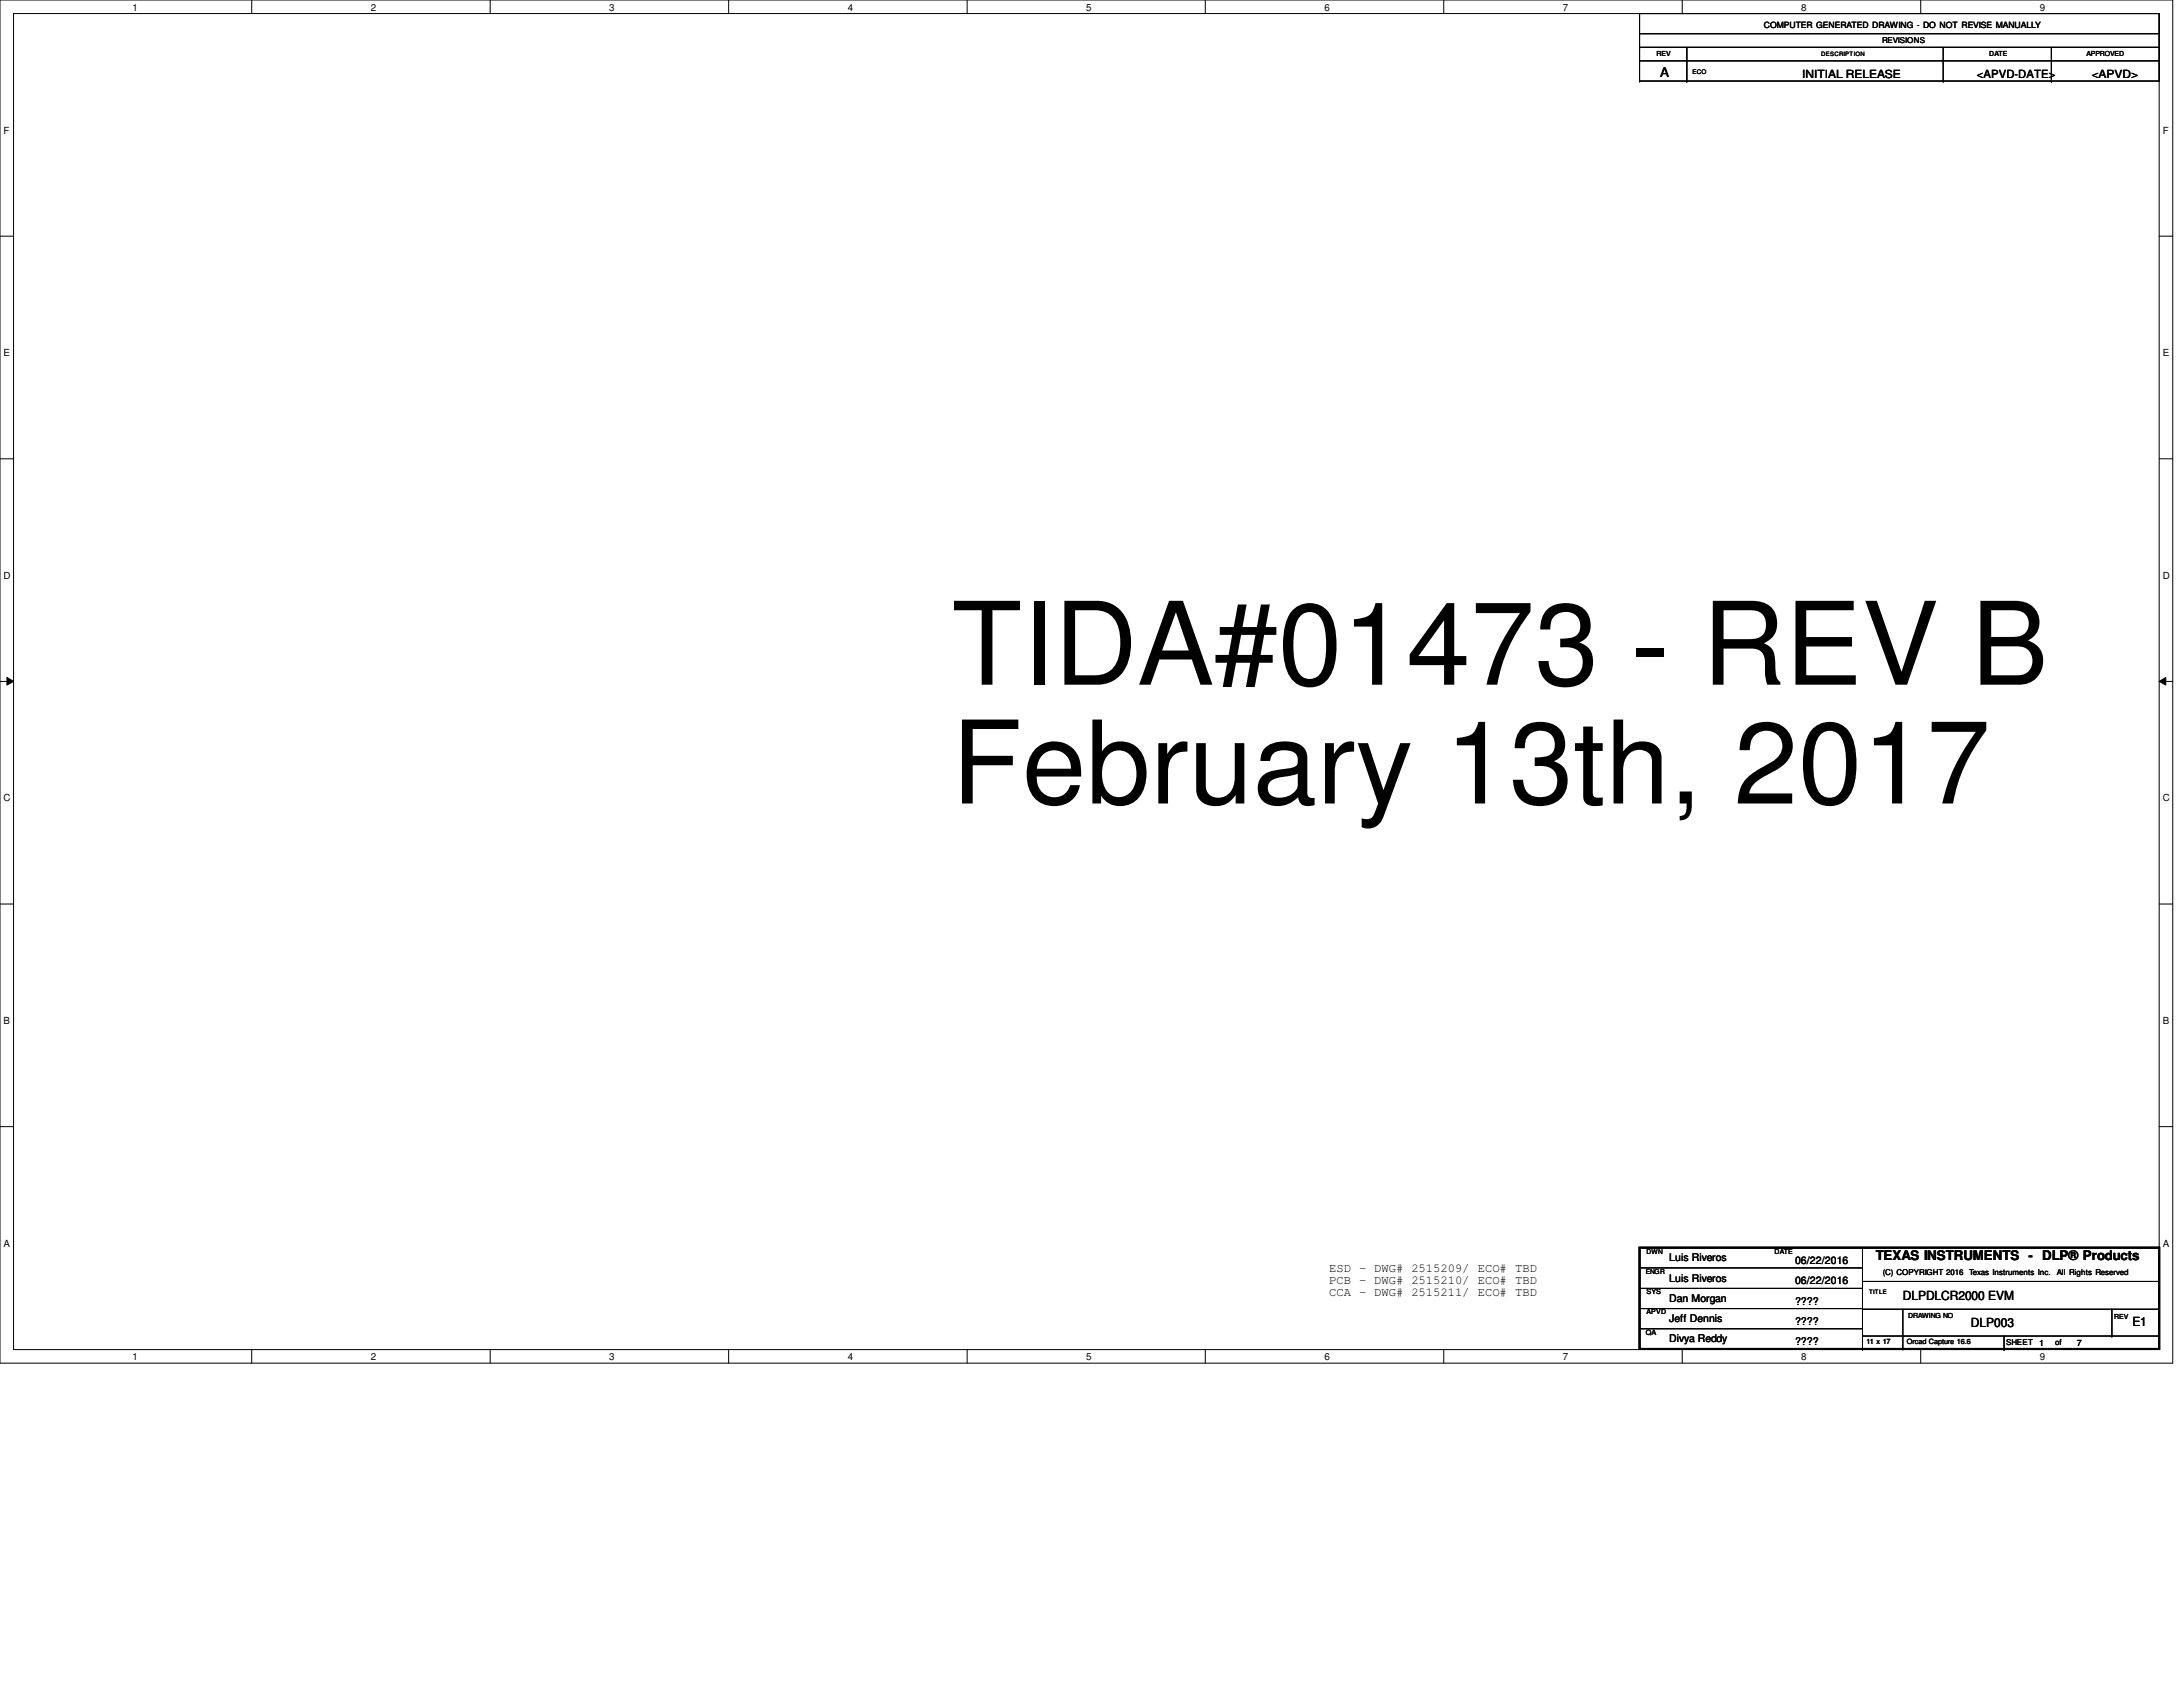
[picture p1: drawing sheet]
<svg xmlns="http://www.w3.org/2000/svg" width="279mm" height="216mm" viewBox="0 0 279 216" stroke-linecap="round" stroke-linejoin="round" font-family="sans-serif">
<defs><g id="words">
<g font-size="14.7">
<text x="121.8" y="87.6">TIDA#01473 - REV B</text>
<text x="121.8" y="102.8">February 13th, 2017</text>
</g>
<g font-size="1.7">
<text x="212.5" y="9.9">A</text>
<text x="240.1" y="161.2">TEXAS INSTRUMENTS</text>
<text x="259.6" y="161.2">- DLP® Products</text>
</g>
<g font-size="1.6">
<text x="170.1" y="162.7">ESD – DWG# 2515209/ ECO# TBD</text>
<text x="170.1" y="164.3">PCB – DWG# 2515210/ ECO# TBD</text>
<text x="170.1" y="165.9">CCA – DWG# 2515211/ ECO# TBD</text>
<text x="243.5" y="166.3">DLPDLCR2000 EVM</text>
<text x="252.3" y="169.8">DLP003</text>
<text x="272.9" y="169.8">E1</text>
</g>
<g font-size="1.4">
<text x="230.7" y="10">INITIAL RELEASE</text>
<text x="253" y="10">&lt;APVD-DATE&gt;</text>
<text x="267.7" y="10">&lt;APVD&gt;</text>
<text x="213.7" y="161.4">Luis Riveros</text>
<text x="229.7" y="161.8">06/22/2016</text>
<text x="213.7" y="164">Luis Riveros</text>
<text x="213.7" y="166.6">Dan Morgan</text>
<text x="229.7" y="164.4">06/22/2016</text>
<text x="229.7" y="167">????</text>
<text x="213.7" y="169.2">Jeff Dennis</text>
<text x="213.7" y="171.8">Divya Reddy</text>
<text x="229.7" y="169.5">????</text>
<text x="229.7" y="172.1">????</text>
</g>
<g font-size="1.3">
<text x="17" y="1.4">1</text>
<text x="47.5" y="1.4">2</text>
<text x="78" y="1.4">3</text>
<text x="108.5" y="1.4">4</text>
<text x="139" y="1.4">5</text>
<text x="169.5" y="1.4">6</text>
<text x="200" y="1.4">7</text>
<text x="230.5" y="1.4">8</text>
<text x="261.1" y="1.4">9</text>
<text x=".5" y="17.1">F</text>
<text x="276.8" y="17.1">F</text>
<text x=".5" y="45.6">E</text>
<text x="276.8" y="45.6">E</text>
<text x=".5" y="74.1">D</text>
<text x="276.8" y="74.1">D</text>
<text x=".5" y="102.6">C</text>
<text x="276.8" y="102.6">C</text>
<text x=".5" y="131.1">B</text>
<text x="276.8" y="131.1">B</text>
<text x=".5" y="159.6">A</text>
<text x="276.8" y="159.6">A</text>
<text x="17" y="174.1">1</text>
<text x="47.5" y="174.1">2</text>
<text x="78" y="174.1">3</text>
<text x="108.5" y="174.1">4</text>
<text x="139" y="174.1">5</text>
<text x="169.5" y="174.1">6</text>
<text x="200" y="174.1">7</text>
<text x="230.5" y="174.1">8</text>
<text x="261.1" y="174.1">9</text>
</g>
<g font-size="1.1">
<text x="225.8" y="3.6">COMPUTER GENERATED DRAWING - DO NOT REVISE MANUALLY</text>
<text x="261" y="172.2">1</text>
<text x="265.8" y="172.2">7</text>
</g>
<g font-size="1">
<text x="240.9" y="5.5">REVISIONS</text>
<text x="241" y="163.2">(C) COPYRIGHT 2016</text>
<text x="252.1" y="163.2">Texas Instruments Inc.</text>
<text x="263.3" y="163.2">All Rights Reserved</text>
<text x="256.8" y="172.2">SHEET</text>
<text x="263.1" y="172.2">of</text>
</g>
<g font-size=".9">
<text x="212" y="7.1">REV</text>
<text x="254.6" y="7.2">DATE</text>
<text x="267" y="7.2">APPROVED</text>
<text x="227.1" y="160.5">DATE</text>
<text x="210.7" y="165.7">SYS</text>
<text x="210.7" y="170.9">QA</text>
<text x="210.7" y="168.2">APVD</text>
<text x="238.9" y="172">11 x 17</text>
<text x="244.1" y="172">Orcad Capture 16.6</text>
<text x="244.2" y="168.7">DRAWING NO</text>
<text x="270.6" y="168.8">REV</text>
</g>
<g font-size=".8">
<text x="216.6" y="9.5">ECO</text>
<text x="233.1" y="7.1">DESCRIPTION</text>
<text x="210.7" y="160.5">DWN</text>
<text x="210.7" y="163.1">ENGR</text>
<text x="239.2" y="165.6">TITLE</text>
</g>
</g></defs>
<path d="M0 0h278.1v174.5h-278.1zM1.7 1.7h274.7v171h-274.7z" fill="none" stroke="#000" stroke-width=".13"/>
<g fill="#fff">
<path d="M17 .2h.7v1.4h-.7z"/>
<path d="M17 172.9h.7v1.4h-.7z"/>
</g>
<path d="M32.2 0v1.7M32.2 172.7v1.8" fill="none" stroke="#000" stroke-width=".13"/>
<g fill="#fff">
<path d="M47.5 .2h.6v1.4h-.6z"/>
<path d="M47.5 172.9h.6v1.4h-.6z"/>
</g>
<path d="M62.7 0v1.7M62.7 172.7v1.8" fill="none" stroke="#000" stroke-width=".13"/>
<g fill="#fff">
<path d="M78 .2h.7v1.4h-.7z"/>
<path d="M78 172.9h.7v1.4h-.7z"/>
</g>
<path d="M93.3 0v1.7M93.3 172.7v1.8" fill="none" stroke="#000" stroke-width=".13"/>
<g fill="#fff">
<path d="M108.5 .2h.7v1.4h-.7z"/>
<path d="M108.5 172.9h.7v1.4h-.7z"/>
</g>
<path d="M123.8 0v1.7M123.8 172.7v1.8" fill="none" stroke="#000" stroke-width=".13"/>
<g fill="#fff">
<path d="M139 .2h.7v1.4h-.7z"/>
<path d="M139 172.9h.7v1.4h-.7z"/>
</g>
<path d="M154.3 0v1.7M154.3 172.7v1.8" fill="none" stroke="#000" stroke-width=".13"/>
<g fill="#fff">
<path d="M169.5 .2h.7v1.4h-.7z"/>
<path d="M169.5 172.9h.7v1.4h-.7z"/>
</g>
<path d="M184.8 0v1.7M184.8 172.7v1.8" fill="none" stroke="#000" stroke-width=".13"/>
<g fill="#fff">
<path d="M200 .2h.7v1.4h-.7z"/>
<path d="M200 172.9h.7v1.4h-.7z"/>
</g>
<path d="M215.3 0v1.7M215.3 172.7v1.8" fill="none" stroke="#000" stroke-width=".13"/>
<g fill="#fff">
<path d="M230.5 .2h.7v1.4h-.7z"/>
<path d="M230.5 172.9h.7v1.4h-.7z"/>
</g>
<path d="M245.8 0v1.7M245.8 172.7v1.8" fill="none" stroke="#000" stroke-width=".13"/>
<g fill="#fff">
<path d="M261.1 .2h.6v1.4h-.6z"/>
<path d="M261.1 172.9h.6v1.4h-.6z"/>
<path d="M.5 16h.7v1.4h-.7z"/>
<path d="M276.8 16h.8v1.4h-.8z"/>
<path d="M.5 44.4h.8v1.4h-.8z"/>
<path d="M276.8 44.4h.8v1.4h-.8z"/>
</g>
<path d="M0 30.2h1.7M276.4 30.2h1.7" fill="none" stroke="#000" stroke-width=".13"/>
<g fill="#fff">
<path d="M.5 72.9h.9v1.4h-.9z"/>
<path d="M276.8 72.9h.9v1.4h-.9z"/>
</g>
<path d="M0 58.7h1.7M276.4 58.7h1.7" fill="none" stroke="#000" stroke-width=".13"/>
<g fill="#fff">
<path d="M.5 101.4h.9v1.4h-.9z"/>
<path d="M276.8 101.4h.9v1.4h-.9z"/>
</g>
<path d="M0 87.2h1.7M.9 86.7l.8 .5-.8 .5zM276.4 87.2l.8-.5v1zM276.4 87.2h1.7" fill="none" stroke="#000" stroke-width=".13"/>
<path d="M.9 86.7l.8 .5-.8 .5zM276.4 87.2l.8-.5v1z" fill="#000"/>
<g fill="#fff">
<path d="M.5 129.9h.8v1.4h-.8z"/>
<path d="M276.8 129.9h.8v1.4h-.8z"/>
</g>
<path d="M0 115.7h1.7M276.4 115.7h1.7" fill="none" stroke="#000" stroke-width=".13"/>
<g fill="#fff">
<path d="M.5 158.4h.8v1.4h-.8z"/>
<path d="M276.8 158.4h.8v1.4h-.8z"/>
</g>
<g fill="none" stroke="#000" stroke-width=".13">
<path d="M209.8 1.7h66.6v8.7h-66.6zM209.8 10.4h.1M209.8 4.3h.1M209.8 6.1h.1M209.8 7.8h.1M209.8 4.3h66.6M209.8 6.1h66.6M209.8 7.8h66.6M215.9 10.4h.1M215.9 6.1v4.3M248.7 10.4h.1M248.7 6.1v4.3"/>
<path d="M262.6 10.4h.1M262.6 6.1v4.3M0 144.2h1.7M238.4 159.7v13M276.4 144.2h1.7M209.8 167.5h.1M209.8 162.3h.1M209.8 164.9h.1M209.8 170.1h.1M209.8 167.5h28.6M209.8 162.3h28.6M209.8 164.9h28.6"/>
<path d="M209.8 170.1h28.6M238.4 164h.1M238.4 172.7h.1M238.4 171h.1M238.4 167.6h.1M238.4 164h37.9M238.4 171h38M238.4 167.6h37.9M243.5 172.6h.1M243.5 167.6v5M256.5 172.7h.1M256.5 171v1.7"/>
<path d="M270.3 171h.1M270.3 167.6v3.4"/>
</g>
<path d="M209.8 159.7h66.6v12.9h-66.6z" fill="none" stroke="#000" stroke-width=".25"/>
<use href="#words"/>
</svg>
